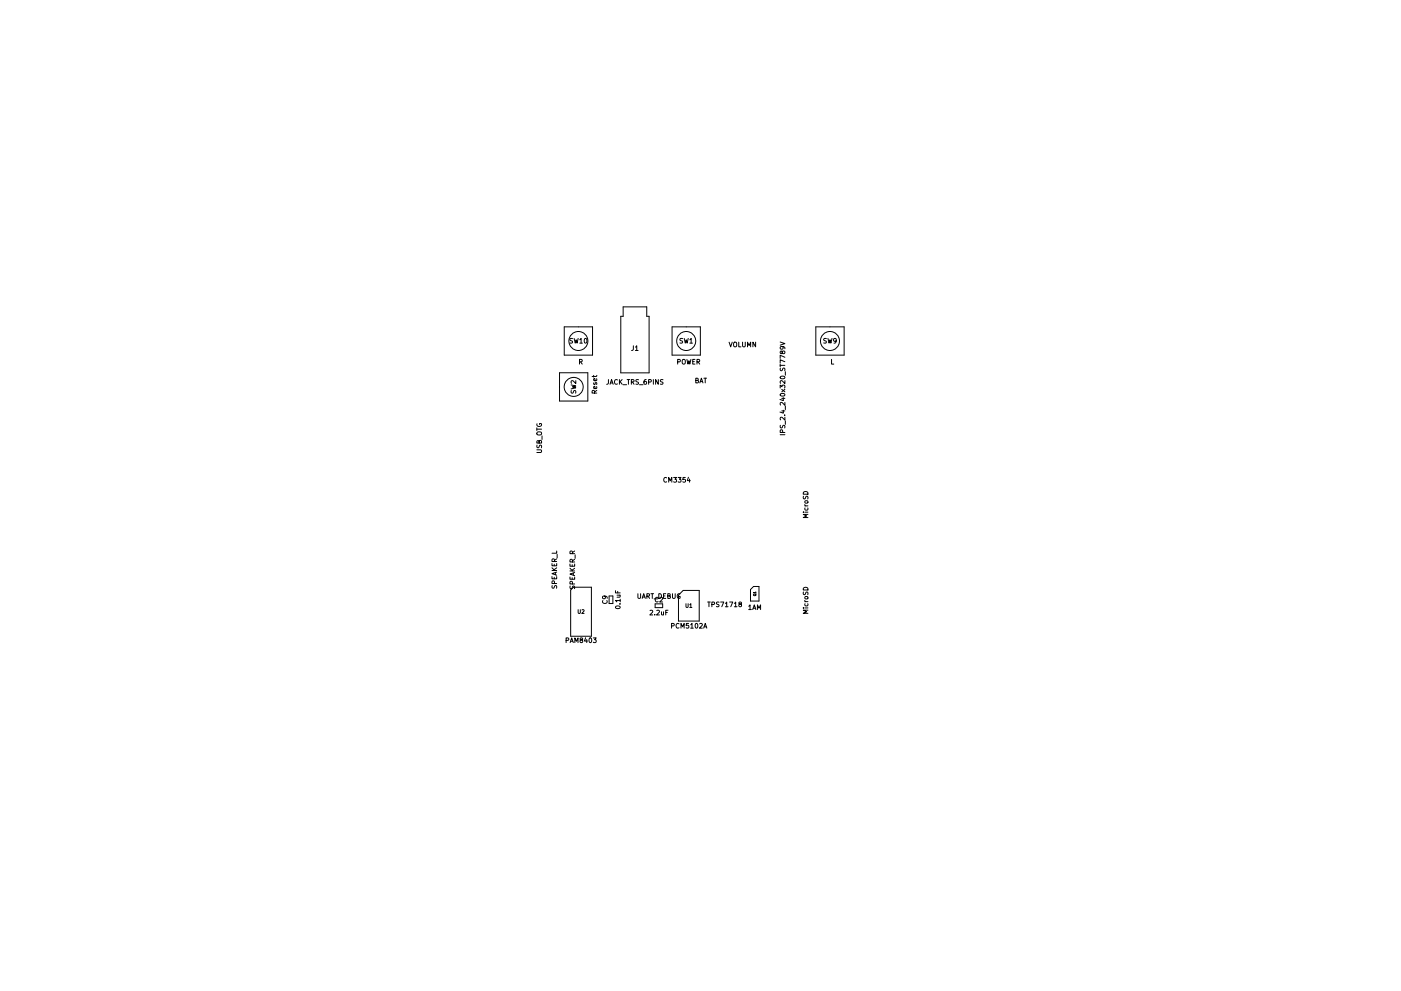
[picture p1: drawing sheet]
<svg xmlns="http://www.w3.org/2000/svg" width="297mm" height="210mm" viewBox="0 0 297 210" stroke-linecap="round" stroke-linejoin="round" font-family="sans-serif">
<g fill="none" stroke="#000" stroke-width=".21">
<path d="M118.6 79.1h6v6h-6zM119.6 69.3h6v6h-6zM121.4 71.8l-.5 .1a.42 .42 0 0 0 .4 .5v.4h-.5M121.7 71.8l.3 1 .2-.7 .1 .7 .3-1M122.9 76.8l.4-.1 .1-.4h-.5v1M122.9 72.1l.3-.3v1M122.9 72.8h.6M123.1 76.8l.3 .5M124 71.9l.1-.1a.49 .49 0 0 1 .4 .5 .49 .49 0 0 1-.5 .5l-.1-.4zM125.9 79.6v.4M126.5 79.6l-.1 .3h-.9M132.1 65.1h5v2h.5v12h-6v-12h.5z"/>
<path d="M134.3 73.4l-.1 .8-.3 .2M134.7 73.6l.3-.2v1M134.7 74.4h.6M142.5 69.3h6v6h-6zM143.7 76.8l.5-.1v-.4h-.5v1M144.7 76.4l.2-.1 .4 .1v.5l-.1 .3-.5-.1zM144.7 71.8l-.5 .1a.42 .42 0 0 0 .5 .5l-.1 .4h-.4M145.1 71.8l.2 1 .2-.7 .2 .7 .2-1M145.6 76.3l.3 1 .2-.8 .2 .8 .2-1M146.3 72.1l.2-.3v1M146.3 72.8h.5M146.9 76.7h.3"/>
<path d="M147.3 76.3h-.4v1h.4M147.8 76.8l.5-.1v-.4h-.5v1M148 76.8l.3 .5M154.6 72.6l.3 1 .3-1M155.6 72.7l.2-.1 .4 .1v.6l-.1 .2-.5-.1zM156.6 72.6v1h.5M157.4 72.6v.8l.2 .2 .4-.2v-.8M158.5 73.6v-1l.3 .7 .4-.7v1M160.2 72.6v1l-.6-1v1M165.4 72.6l1 .3-1 .3M165.4 77.2v.6M165.4 77.5h1"/>
<path d="M165.5 79.9a.49 .49 0 0 1 .5-.2 .49 .49 0 0 1 .4 .5 .49 .49 0 0 1-.6 .2 .49 .49 0 0 1-.3-.5zM165.5 78.1v.5a.42 .42 0 0 0 .5-.5l.4 .1v.5M165.8 74.7l.2-.2 .4 .2-.1 .3h-.3l-.3-.5-.2 .1v.4l.3-.2M165.8 73.5l.2 .2v.3h-.5l-.1-.3 .2-.2 .6 .1 .2 .4M166.4 76.8l-1-.5v.7M166.4 75.8l-1-.4v.6M166.5 78.8v.8M173 69.3h6v6h-6zM175.2 71.8l-.5 .1a.42 .42 0 0 0 .5 .5l-.1 .4h-.5M175.5 71.8l.3 1 .2-.7 .2 .7 .2-1M176.3 76.3v1h.5M177.3 72.2l-.2 .2h-.3v-.5l.3-.1 .2 .2v.6l-.5 .2"/>
<path d="M113.8 95.4h.8l.2 .2-.2 .4h-.8M113.8 90.8v.5M113.8 91.1h1M113.9 94.4v.6a.42 .42 0 0 0 .5-.5h.4v.5M113.9 91.8l.3-.2 .5 .1 .1 .4-.3 .2-.5-.1zM113.9 89.9a.45 .45 0 0 0 .4 .6 .45 .45 0 0 0 .4-.6h-.3v.2M114.3 93.7l.2-.3 .3 .2v.4h-1l.1-.5 .4 .1v.4M114.9 92.5v.7M121.1 81.7l1 .2-.7 .2 .7 .2-1 .2M121.1 82.9l.1 .5a.42 .42 0 0 0 .5-.5h.3v.5M122.1 80.8v.6l-.7-.6-.3 .1 .1 .4M125.9 81.2l.1 .4 .2-.4h.3v.4"/>
<path d="M126.1 83.4l-.1-.5h-.4l-.1 .5h1M126.5 82v.3l-.1 .1h-.5v-.4h.2l.1 .4M126.5 80.4v.2l-.1 .2-.5-.1v-.3l.2-.1 .1 .5M126.5 82.8l-.4 .4M129 80.5v.9l-.4 .1M129.3 81.5l.4-1 .3 1M129.4 81.2h.5M130.9 80.6a.44 .44 0 0 0-.6 .4 .44 .44 0 0 0 .6 .4M131.3 80.5v1M131.5 81l.4 .5M131.9 80.5l-.6 .6M132.1 81.6h.8"/>
<path d="M133 80.5h.5M133.2 80.5v1M133.9 81.1l.4-.1 .1-.4-.5-.1v1M134.1 81.1l.3 .4M135.4 80.6h-.5a.42 .42 0 0 0 .4 .5v.4h-.5M135.6 81.6h.7M137 80.5l-.4 .3-.1 .5 .2 .2 .3-.1v-.4l-.3-.1-.2 .2M137.5 81.1l.5-.1v-.4l-.5-.1v1M138.5 80.5v1M139.6 80.5v1l-.6-1v1M140.6 80.6h-.6a.42 .42 0 0 0 .5 .5v.4h-.5M147.5 80.7h.4l.1-.4-.5-.1v1h.4l.2-.3-.2-.2"/>
<path d="M148.4 81.2l.3-1 .3 1M148.5 81h.4M149.2 80.2h.6M149.5 80.2v1M165.4 82.3v-.6l.4 .3 .1-.2h.4v.5M165.4 92.2h1M165.5 90.2v.6a.42 .42 0 0 0 .5-.5h.4v.5M165.5 83.6a.49 .49 0 0 1 .5-.2 .49 .49 0 0 1 .4 .5 .49 .49 0 0 1-.6 .2 .49 .49 0 0 1-.3-.5zM165.7 87.2h.7M165.7 84.5h.7M165.7 82.6l.7 .5M165.9 91.8v-.5l-.4-.1-.1 .6h1"/>
<path d="M166.1 87v.7l-.7-.3M166.1 84.4v.6l-.7-.2M166.3 88.1h.1M166.4 88.5v.6l-.7-.6-.3 .2 .1 .4M166.4 85.4v.6l-.7-.6-.3 .2 .1 .3M166.4 80.8v.6l-.7-.6-.3 .1 .1 .4M166.4 82.6l-.7 .5M166.5 86.1v.8M166.5 89.3v.7M117 119.6v.4h1v-.4M117.5 119.7v.3M117.6 119.1l-.1-.4-.4-.1-.1 .5h1"/>
<path d="M118 116.9v.5h-1M118 118.6l-.4 .3M118.1 117.6v.8M120.8 119.7v.4h1v-.4M121.3 119.8v.3M121.4 119.2l-.1-.4-.4-.1-.1 .5h1M121.4 117.5l-.1-.5-.4-.1-.1 .6h1M121.8 118.7l-.4 .3M121.8 116.9l-.4 .3M121.9 117.7v.8M141.3 101.4a.44 .44 0 0 0-.6 .4 .44 .44 0 0 0 .6 .4M141.8 102.3v-1l.3 .7 .3-.7v1"/>
<path d="M142.8 101.3h.6l-.3 .4 .3 .1v.4h-.6M143.8 101.3h.6l-.3 .4 .2 .1v.4h-.5M145.3 101.3h-.5v.5l.4-.1 .1 .5h-.5M146 101.3l-.3 .7h.6M146.2 101.6v.7M170.3 108.7h.1M170.3 105.3l.1 .5a.42 .42 0 0 0 .5-.5l.4 .1v.5M170.3 104.5a.54 .54 0 0 1 .7-.2 .54 .54 0 0 1 .3 .6h-1zM170.6 107l.2 .3M170.6 108.7h.7M170.6 107.3h.7M170.7 107.8l-.1 .2 .2 .2 .5-.1v-.3"/>
<path d="M170.7 106.3h.5l.1 .4h-.6zM171.3 109.1h-1l.7 .4-.7 .3h1M117 122.3v.5h1v-.5M117 121h1M117 120.5l.6 .5M117.1 124.2v.6a.42 .42 0 0 0 .6-.5h.3v.5M117.5 122.5v.3M117.6 123.8l-.1-.5h-.4l-.1 .5h1M117.7 121.5v.4M118 121.4l-1 .3 1 .3M118 120.5l-.5 .4M120 135.9l.5-.1v-.4l-.5-.1v1"/>
<path d="M120.8 122.4v.5h1v-.5M120.8 121.1h1M120.8 120.6l.6 .5M120.9 136.3l.3-1 .3 1M120.9 124.3v.6a.42 .42 0 0 0 .6-.5h.3v.5M121 136.1h.5M121 125.2l.6-.6h3.8v10.4h-4.4zM121.3 122.6v.3M121.4 123.9l-.1-.5h-.4l-.1 .5h1M121.6 121.6v.4M121.8 121.5l-1 .3 1 .3M121.8 120.6l-.5 .4"/>
<path d="M121.9 136.3v-1l.3 .8 .3-.8v1M122.6 129.4v.6l.1 .2 .3-.2v-.6M123.2 135.8l-.2-.4h.5v.3l-.5 .3 .2 .3 .3-.1-.1-.4M123.4 129.4h.3l.1 .2-.5 .6h.5M124.2 135.3l-.3 .7h.6M124.4 135.7v.6M125 135.4l.1-.1a.49 .49 0 0 1 .4 .6 .49 .49 0 0 1-.5 .4l-.1-.3zM125.8 135.3h.6l-.3 .4 .3 .1v.4h-.6M127.8 127.4a.44 .44 0 0 0 .4 .6 .44 .44 0 0 0 .4-.6M128.2 126.5l.2 .2-.1 .2-.5 .1-.1-.3 .2-.2h.6l.2 .4M129.1 126.4h.8v1.6h-.8zM130.5 125.3v.5h1"/>
<path d="M130.6 128.7a.48 .48 0 0 1 .5-.2 .48 .48 0 0 1 .3 .5 .49 .49 0 0 1-.5 .2 .49 .49 0 0 1-.4-.5zM130.8 126.3h.7M131 125.5v.3M131.4 128.1h.1M131.4 126.3v.4h-.6M131.5 127.4h-1l.3 .3M131.5 127.1v.6M135.2 126v.8l.2 .2 .4-.2v-.8M136.2 127l.3-1 .3 1M136.2 126.7h.5M137.2 126.5l.4-.1 .1-.3-.5-.1v1M137.4 126.5l.3 .5"/>
<path d="M137.8 129.6l.4-.1 .2 .3-.6 .7h.6M138 126h.6M138.3 126v1M138.7 127.1h.7M138.8 130.4v.1M138.9 128.1h1.6v.8h-1.6zM139.2 129.6l.4-.1 .2 .3-.6 .7h.6M139.5 126.8a.44 .44 0 0 0-.6 .4 .44 .44 0 0 0 .6 .4M139.7 126a.51 .51 0 0 1 .6 .5 .51 .51 0 0 1-.6 .5zM139.9 126.8l.4-.1 .2 .3-.6 .7h.6M140.2 129.8l.1 .6h.4M140.7 129.8v.7"/>
<path d="M140.7 126.4h.3M141.2 126h-.5v1h.5M141.2 129.9h.3M141.6 126.4h.4l.1-.3-.5-.1v1h.4l.2-.4-.3-.2M141.6 129.5h-.4v1M142.4 132.8l.5-.1v-.3l-.5-.1v1M142.6 126v.8l.2 .2 .4-.2v-.8M143.9 126.3l1-1h3.3v6.5h-4.3zM144 132.4a.44 .44 0 0 0-.7 .4 .44 .44 0 0 0 .7 .4M144.2 126a.45 .45 0 0 0-.6 .5 .45 .45 0 0 0 .6 .4v-.4h-.2M144.4 133.3v-1l.3 .7 .4-.7v1M145.4 128.1v.6l.2 .2 .3-.2v-.6"/>
<path d="M146 132.3h-.5v.4h.5v.5h-.5M146.2 128.3l.3-.2v.8M146.2 128.9h.5M146.4 132.6l.3-.3v1M146.4 133.3h.6M147.5 132.4l.1-.1a.49 .49 0 0 1 .4 .5 .49 .49 0 0 1-.5 .4l-.1-.3zM148.3 132.4l.4-.1 .2 .3-.6 .7h.6M149.2 133.3l.3-1 .4 1M149.3 133h.5M150 127.7h.6M150.3 127.7v1M150.9 128.3l.5-.1 .1-.4-.6-.1v1"/>
<path d="M152.5 127.8h-.6a.42 .42 0 0 0 .5 .5v.4h-.5M152.8 127.7h.7l-.5 1M153.8 128l.3-.3v1M153.8 128.7h.6M154.7 127.7h.7l-.5 1M155.7 128l.3-.3v1M155.7 128.7h.6M156.8 128.2l-.1-.4h.4l.1 .3-.6 .2 .2 .4 .4-.2-.2-.3M158.7 128.6l.3-.3v1M158.7 129.3h.6M159.1 125.1l.7-.7h1.1v3.1h-1.8zM159.6 129.3l.3-1 .4 1"/>
<path d="M159.7 129h.5M160.2 125.7h-.5l.2 .2M160.2 125.6v.3M160.3 126l-.2 .3M160.6 129.3v-1l.3 .7 .4-.7v1M170.3 129h.1M170.3 125.6l.1 .5a.42 .42 0 0 0 .5-.4h.4v.5M170.3 124.8a.54 .54 0 0 1 .7-.2 .54 .54 0 0 1 .3 .6h-1zM170.6 127.4l.2 .3M170.6 129h.7M170.6 127.7h.7M170.7 128.1l-.1 .3 .2 .2 .5-.1v-.4"/>
<path d="M170.7 126.6h.5l.1 .4h-.6zM171.3 129.5h-1l.7 .3-.7 .3h1"/>
<circle cx="122.6" cy="72.3" r="2.02"/>
<circle cx="145.5" cy="72.3" r="2.02"/>
<circle cx="176" cy="72.3" r="2.02"/>
<circle cx="121.6" cy="82.1" r="2.02"/>
<circle cx="160" cy="126.2" r=".24"/>
</g>
</svg>
